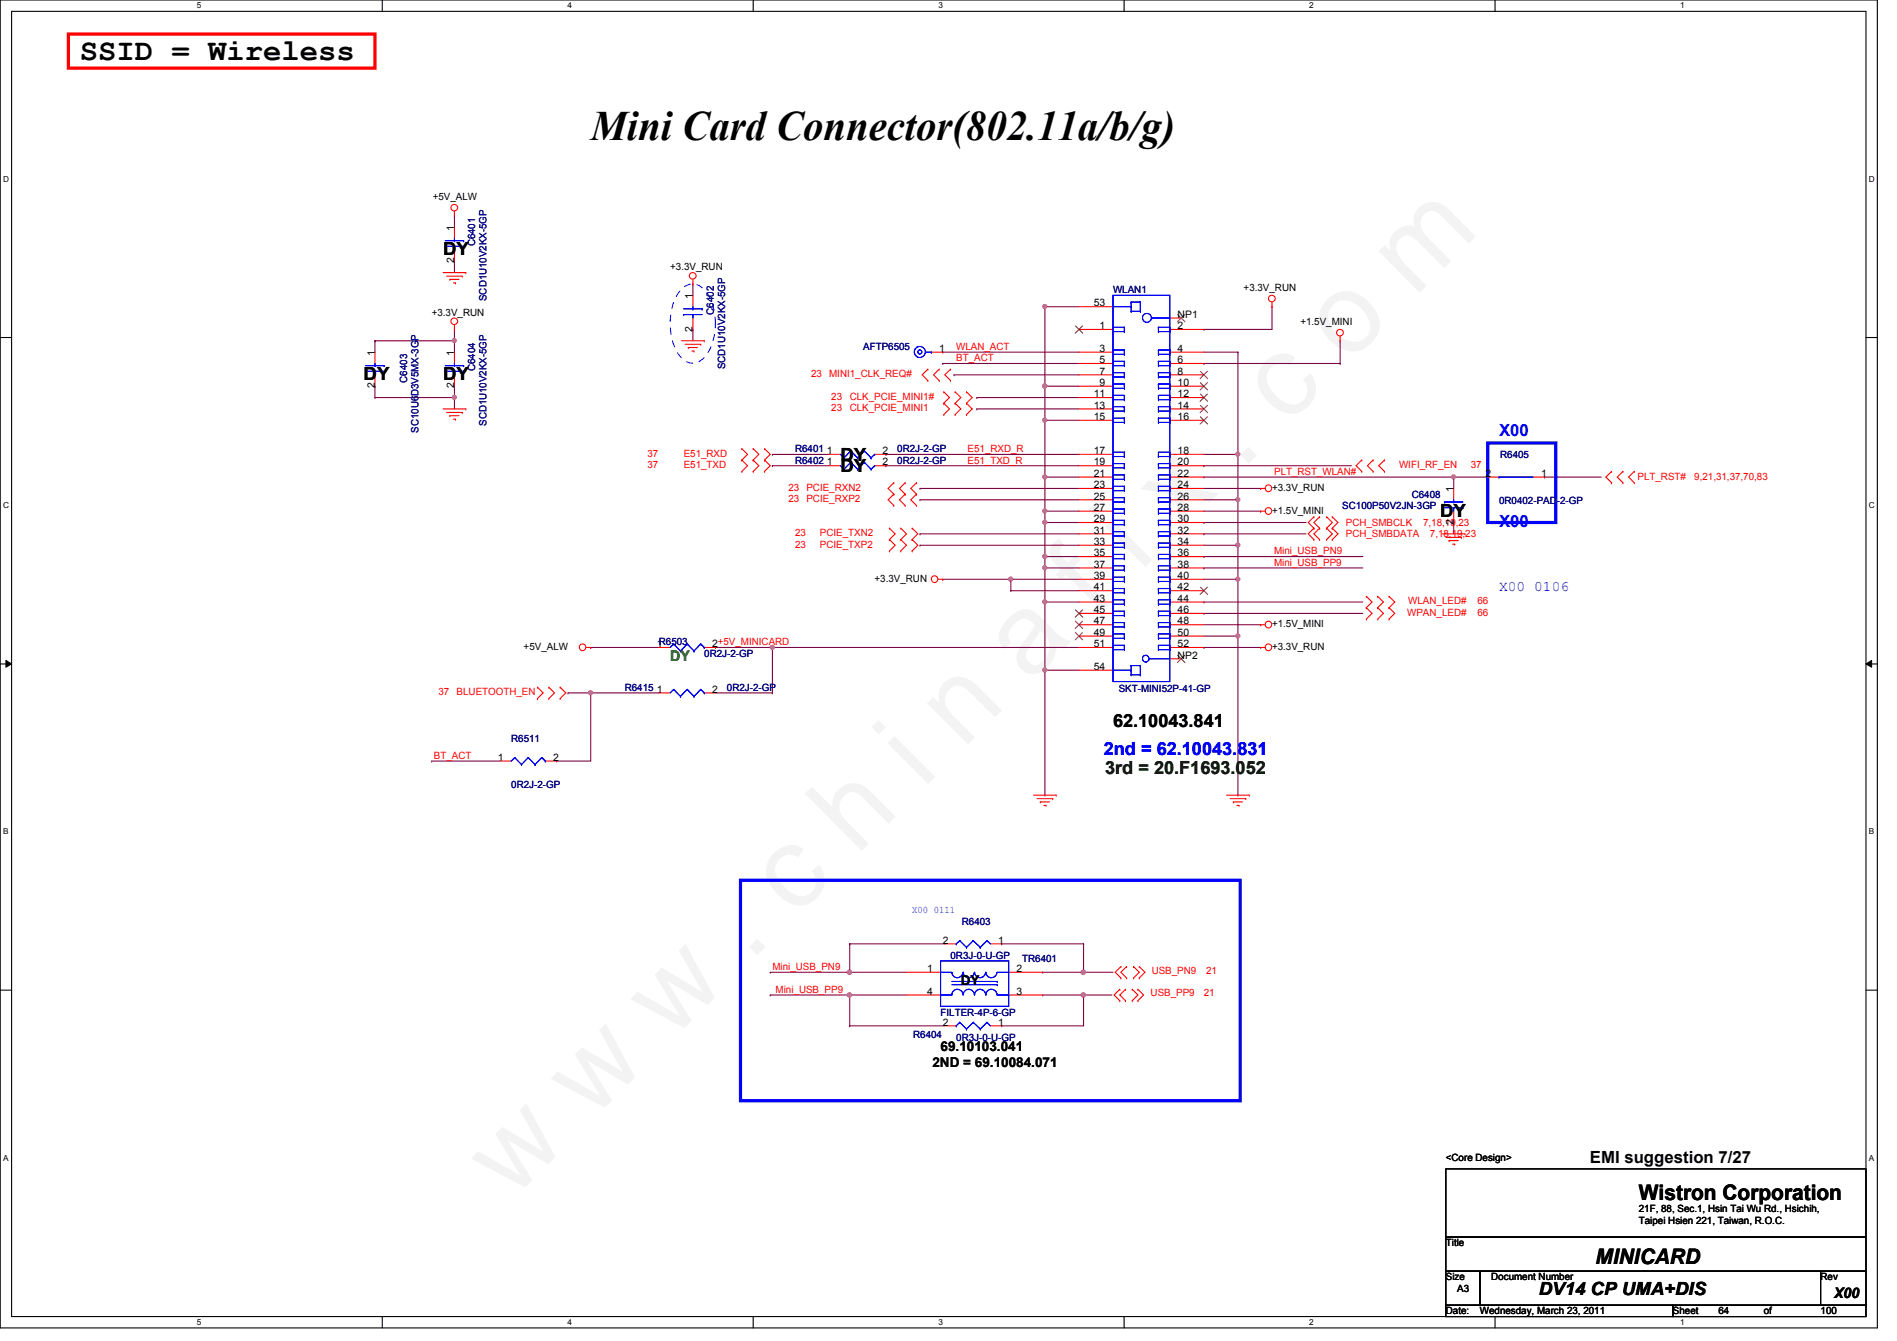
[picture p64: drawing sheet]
<svg xmlns="http://www.w3.org/2000/svg" width="297mm" height="210mm" viewBox="0 0 297 210" stroke-linecap="round" stroke-linejoin="round" font-family="sans-serif">
<defs><g id="words">
<text font-size="17.6" fill="#f0f" x="80.1" y="188" transform="rotate(-45 80.1 188)">w w w . c h i n a f i x . c o m</text>
<text font-size="6.6" x="92.5" y="21.9">Mini Card Connector(802.11a/b/g)</text>
<text font-size="4.8" x="12.5" y="9.4">SSID = Wireless</text>
<g font-size="3.3">
<text x="256.6" y="187.9">Wistron Corporation</text>
<text x="249.8" y="197.9">MINICARD</text>
</g>
<g font-size="2.8">
<text x="69.4" y="40">DY</text>
<text x="56.9" y="59.5">DY</text>
<text x="69.4" y="59.5">DY</text>
<text x="131.6" y="73.9">DY</text>
<text x="131.6" y="72.1">DY</text>
<text x="225.5" y="80.9">DY</text>
<text x="174.3" y="113.7">62.10043.841</text>
<text x="241" y="202.8">DV14 CP UMA+DIS</text>
</g>
<text font-size="2.8" fill="#00f" x="172.8" y="118.2">2nd = 62.10043.831</text>
<text font-size="2.8" fill="#004000" x="173.1" y="121.2">3rd = 20.F1693.052</text>
<g font-size="2.6" fill="#00f">
<text x="234.7" y="68.2">X00</text>
<text x="234.7" y="82.4">X00</text>
</g>
<text font-size="2.6" x="249" y="182">EMI suggestion 7/27</text>
<text font-size="2.3" fill="#00f" x="234.7" y="92.5">X00 0106</text>
<text font-size="2.3" fill="#008000" x="104.9" y="103.5">DY</text>
<text font-size="2.3" x="287.2" y="203.2">X00</text>
<g font-size="2.1">
<text x="150.4" y="154.2">DY</text>
<text x="146" y="167">2ND = 69.10084.071</text>
<text x="147.3" y="164.5">69.10103.041</text>
</g>
<g font-size="1.6">
<text x="67.8" y="31.3">+5V_ALW</text>
<text x="71.1" y="41.2" transform="rotate(-90 71.1 41.2)">2</text>
<text x="71.1" y="36.1" transform="rotate(-90 71.1 36.1)">1</text>
<text x="104.9" y="42.3">+3.3V_RUN</text>
<text x="108.5" y="46.8" transform="rotate(-90 108.5 46.8)">1</text>
<text x="171.3" y="48">53</text>
<text x="194.7" y="45.6">+3.3V_RUN</text>
<text x="67.6" y="49.4">+3.3V_RUN</text>
<text x="108.5" y="51.9" transform="rotate(-90 108.5 51.9)">2</text>
<text x="172.2" y="51.5">1</text>
<text x="184.4" y="51.5">2</text>
<text x="184.4" y="49.7">NP1</text>
<text x="203.6" y="50.9">+1.5V_MINI</text>
<text x="58.7" y="55.7" transform="rotate(-90 58.7 55.7)">1</text>
<text x="71.1" y="55.7" transform="rotate(-90 71.1 55.7)">1</text>
<text x="147.1" y="55.1">1</text>
<text x="172.2" y="55.1">3</text>
<text x="172.2" y="56.9">5</text>
<text x="172.2" y="58.6">7</text>
<text x="184.4" y="55.1">4</text>
<text x="184.4" y="56.9">6</text>
<text x="184.4" y="58.6">8</text>
<text x="58.7" y="60.8" transform="rotate(-90 58.7 60.8)">2</text>
<text x="71.1" y="60.8" transform="rotate(-90 71.1 60.8)">2</text>
<text x="171.3" y="62.2">11</text>
<text x="171.3" y="64">13</text>
<text x="171.3" y="65.7">15</text>
<text x="172.2" y="60.4">9</text>
<text x="184.4" y="60.4">10</text>
<text x="184.4" y="62.2">12</text>
<text x="184.4" y="64">14</text>
<text x="184.4" y="65.7">16</text>
<text x="129.5" y="71.1">1</text>
<text x="138.2" y="71.1">2</text>
<text x="171.3" y="71.1">17</text>
<text x="184.4" y="71.1">18</text>
<text x="129.5" y="72.9">1</text>
<text x="138.2" y="72.9">2</text>
<text x="171.3" y="72.9">19</text>
<text x="171.3" y="74.6">21</text>
<text x="171.3" y="76.4">23</text>
<text x="184.4" y="72.9">20</text>
<text x="184.4" y="74.6">22</text>
<text x="184.4" y="76.4">24</text>
<text x="199.2" y="76.8">+3.3V_RUN</text>
<text x="227.6" y="77" transform="rotate(-90 227.6 77)">1</text>
<text x="232.6" y="74.6">2</text>
<text x="241.3" y="74.6">1</text>
<text x="171.3" y="78.2">25</text>
<text x="171.3" y="80">27</text>
<text x="171.3" y="81.7">29</text>
<text x="171.3" y="83.5">31</text>
<text x="184.4" y="78.2">26</text>
<text x="184.4" y="80">28</text>
<text x="184.4" y="81.7">30</text>
<text x="184.4" y="83.5">32</text>
<text x="199.2" y="80.4">+1.5V_MINI</text>
<text x="227.6" y="82.1" transform="rotate(-90 227.6 82.1)">2</text>
<text x="171.3" y="85.3">33</text>
<text x="171.3" y="87.1">35</text>
<text x="171.3" y="88.9">37</text>
<text x="184.4" y="85.3">34</text>
<text x="184.4" y="87.1">36</text>
<text x="184.4" y="88.9">38</text>
<text x="136.9" y="91.1">+3.3V_RUN</text>
<text x="171.3" y="90.6">39</text>
<text x="171.3" y="92.4">41</text>
<text x="171.3" y="94.2">43</text>
<text x="171.3" y="96">45</text>
<text x="184.4" y="90.6">40</text>
<text x="184.4" y="92.4">42</text>
<text x="184.4" y="94.2">44</text>
<text x="184.4" y="96">46</text>
<text x="82" y="101.7">+5V_ALW</text>
<text x="102.8" y="101.3">1R6503</text>
<text x="111.5" y="101.3">2+5V_MINICARD</text>
<text x="171.3" y="97.7">47</text>
<text x="171.3" y="99.5">49</text>
<text x="171.3" y="101.3">51</text>
<text x="184.4" y="97.7">48</text>
<text x="184.4" y="99.5">50</text>
<text x="184.4" y="101.3">52</text>
<text x="199.2" y="98.2">+1.5V_MINI</text>
<text x="199.2" y="101.7">+3.3V_RUN</text>
<text x="171.3" y="104.9">54</text>
<text x="184.4" y="103.1">NP2</text>
<text x="102.8" y="108.4">1</text>
<text x="111.5" y="108.4">2</text>
<text x="77.9" y="119.1">1</text>
<text x="86.6" y="119.1">2</text>
<text x="147.6" y="147.7">2</text>
<text x="156.3" y="147.7">1</text>
<text x="145.2" y="152.1">1</text>
<text x="145.2" y="155.7">4</text>
<text x="159.2" y="152.1">2</text>
<text x="159.2" y="155.7">3</text>
<text x="147.6" y="160.5">2</text>
<text x="156.3" y="160.5">1</text>
<text x="226.4" y="181.7">&lt;Core Design&gt;</text>
<text x="256.6" y="189.7">21F, 88, Sec.1, Hsin Tai Wu Rd., Hsichih,</text>
<text x="256.6" y="191.6">Taipei Hsien 221, Taiwan, R.O.C.</text>
<text x="226.4" y="195.1">Title</text>
<text x="226.4" y="200.4">Size</text>
<text x="228.2" y="202.2">A3</text>
<text x="233.5" y="200.4">Document Number</text>
<text x="285.1" y="200.4">Rev</text>
<text x="226.4" y="205.7">Date:</text>
<text x="231.7" y="205.7">Wednesday, March 23, 2011</text>
<text x="262" y="205.7">Sheet</text>
<text x="269.1" y="205.7">64</text>
<text x="276.2" y="205.7">of</text>
<text x="285.1" y="205.7">100</text>
</g>
<g font-size="1.6" fill="#000080">
<text x="74.4" y="38.6" transform="rotate(-90 74.4 38.6)">C6401</text>
<text x="76.2" y="47.1" transform="rotate(-90 76.2 47.1)">SCD1U10V2KX-5GP</text>
<text x="174.3" y="45.9">WLAN1</text>
<text x="111.8" y="49.2" transform="rotate(-90 111.8 49.2)">C6402</text>
<text x="63.8" y="59.9" transform="rotate(-90 63.8 59.9)">C6403</text>
<text x="74.4" y="58.1" transform="rotate(-90 74.4 58.1)">C6404</text>
<text x="113.5" y="57.8" transform="rotate(-90 113.5 57.8)">SCD1U10V2KX-5GP</text>
<text x="135.2" y="54.8">AFTP6505</text>
<text x="65.5" y="67.7" transform="rotate(-90 65.5 67.7)">SC10U6D3V5MX-3GP</text>
<text x="76.2" y="66.7" transform="rotate(-90 76.2 66.7)">SCD1U10V2KX-5GP</text>
<text x="124.5" y="70.8">R6401</text>
<text x="140.5" y="70.8">0R2J-2-GP</text>
<text x="234.9" y="71.7">R6405</text>
<text x="124.5" y="72.6">R6402</text>
<text x="140.5" y="72.6">0R2J-2-GP</text>
<text x="221.1" y="77.9">C6408</text>
<text x="210.2" y="79.7">SC100P50V2JN-3GP</text>
<text x="234.7" y="79">0R0402-PAD-2-GP</text>
<text x="110.3" y="102.8">0R2J-2-GP</text>
<text x="97.8" y="108.1">R6415</text>
<text x="113.8" y="108.1">0R2J-2-GP</text>
<text x="175.2" y="108.3">SKT-MINI52P-41-GP</text>
<text x="80" y="116.1">R6511</text>
<text x="80" y="123.4">0R2J-2-GP</text>
<text x="150.6" y="144.7">R6403</text>
<text x="148.8" y="150.1">0R3J-0-U-GP</text>
<text x="160.1" y="150.6">TR6401</text>
<text x="147.3" y="159">FILTER-4P-6-GP</text>
<text x="143" y="162.5">R6404</text>
<text x="149.7" y="162.9">0R3J-0-U-GP</text>
</g>
<g font-size="1.6" fill="#f00">
<text x="127" y="59.1">23</text>
<text x="129.8" y="59.1">MINI1_CLK_REQ#</text>
<text x="149.7" y="54.8">WLAN_ACT</text>
<text x="149.7" y="56.6">BT_ACT</text>
<text x="130.2" y="62.6">23</text>
<text x="130.2" y="64.4">23</text>
<text x="133.1" y="62.6">CLK_PCIE_MINI1#</text>
<text x="133.1" y="64.4">CLK_PCIE_MINI1</text>
<text x="101.4" y="71.5">37</text>
<text x="107.1" y="71.5">E51_RXD</text>
<text x="151.5" y="70.8">E51_RXD_R</text>
<text x="101.4" y="73.3">37</text>
<text x="107.1" y="73.3">E51_TXD</text>
<text x="123.4" y="76.8">23</text>
<text x="126.3" y="76.8">PCIE_RXN2</text>
<text x="151.5" y="72.6">E51_TXD_R</text>
<text x="199.5" y="74.3">PLT_RST_WLAN#</text>
<text x="219.1" y="73.3">WIFI_RF_EN</text>
<text x="230.3" y="73.3">37</text>
<text x="256.4" y="75.1">PLT_RST#</text>
<text x="265.3" y="75.1">9,21,31,37,70,83</text>
<text x="123.4" y="78.6">23</text>
<text x="124.5" y="83.9">23</text>
<text x="126.3" y="78.6">PCIE_RXP2</text>
<text x="128.4" y="83.9">PCIE_TXN2</text>
<text x="210.7" y="82.3">PCH_SMBCLK</text>
<text x="222.8" y="82.3">7,18,19,23</text>
<text x="124.5" y="85.7">23</text>
<text x="128.4" y="85.7">PCIE_TXP2</text>
<text x="199.5" y="86.8">Mini_USB_PN9</text>
<text x="199.5" y="88.6">Mini_USB_PP9</text>
<text x="210.7" y="84.1">PCH_SMBDATA</text>
<text x="223.9" y="84.1">7,18,19,23</text>
<text x="220.5" y="94.6">WLAN_LED#</text>
<text x="231.3" y="94.6">66</text>
<text x="220.3" y="96.4">WPAN_LED#</text>
<text x="231.3" y="96.4">66</text>
<text x="68.7" y="108.8">37</text>
<text x="71.5" y="108.8">BLUETOOTH_EN</text>
<text x="67.9" y="118.8">BT_ACT</text>
<text x="120.9" y="151.8">Mini_USB_PN9</text>
<text x="121.5" y="155.4">Mini_USB_PP9</text>
<text x="180.2" y="156">USB_PP9</text>
<text x="180.3" y="152.4">USB_PN9</text>
<text x="188.5" y="156">21</text>
<text x="188.8" y="152.4">21</text>
</g>
<text font-size="1.6" fill="#00f" x="142.8" y="142.9">X00 0111</text>
<g font-size="1.3">
<text x="30.8" y="1.3">5</text>
<text x="88.9" y="1.3">4</text>
<text x="146.9" y="1.3">3</text>
<text x="205" y="1.3">2</text>
<text x="263.1" y="1.3">1</text>
<text x=".5" y="28.4">D</text>
<text x="292.6" y="28.4">D</text>
<text x=".5" y="79.5">C</text>
<text x="292.6" y="79.5">C</text>
<text x=".5" y="130.6">B</text>
<text x="292.6" y="130.6">B</text>
<text x=".5" y="181.7">A</text>
<text x="292.6" y="181.7">A</text>
<text x="30.8" y="207.4">5</text>
<text x="88.9" y="207.4">4</text>
<text x="146.9" y="207.4">3</text>
<text x="205" y="207.4">2</text>
<text x="263.1" y="207.4">1</text>
</g>
</g></defs>
<path d="M0 0h294v207.9h-294zM1.8 1.8h290.4v204.3h-290.4z" fill="none" stroke="#000" stroke-width=".17"/>
<g fill="#fff">
<path d="M30.8 .2h.7v1.4h-.7z"/>
<path d="M30.8 206.2h.7v1.4h-.7z"/>
</g>
<path d="M59.9 0v1.8M59.9 206.1v1.8" fill="none" stroke="#000" stroke-width=".17"/>
<g fill="#fff">
<path d="M88.9 .2h.6v1.4h-.6z"/>
<path d="M88.9 206.2h.6v1.4h-.6z"/>
</g>
<path d="M117.9 0v1.8M117.9 206.1v1.8" fill="none" stroke="#000" stroke-width=".17"/>
<g fill="#fff">
<path d="M146.9 .2h.7v1.4h-.7z"/>
<path d="M146.9 206.2h.7v1.4h-.7z"/>
</g>
<path d="M176 0v1.8M176 206.1v1.8" fill="none" stroke="#000" stroke-width=".17"/>
<g fill="#fff">
<path d="M205 .2h.7v1.4h-.7z"/>
<path d="M205 206.2h.7v1.4h-.7z"/>
</g>
<path d="M234.1 0v1.8M234.1 206.1v1.8" fill="none" stroke="#000" stroke-width=".17"/>
<g fill="#fff">
<path d="M263.1 .2h.7v1.4h-.7z"/>
<path d="M263.1 206.2h.7v1.4h-.7z"/>
<path d="M.5 27.3h.9v1.4h-.9z"/>
<path d="M292.6 27.3h.9v1.4h-.9z"/>
<path d="M.5 78.4h.9v1.4h-.9z"/>
<path d="M292.6 78.4h.9v1.4h-.9z"/>
</g>
<path d="M0 52.8h1.8M292.2 52.8h1.8" fill="none" stroke="#000" stroke-width=".17"/>
<g fill="#fff">
<path d="M.5 129.5h.8v1.4h-.8z"/>
<path d="M292.6 129.5h.9v1.4h-.9z"/>
</g>
<path d="M0 103.9h1.8M292.2 103.9h1.8" fill="none" stroke="#000" stroke-width=".17"/>
<path d="M.9 103.4l.9 .5-.9 .5zM292.2 103.9l.9-.5v1z" fill="#000"/>
<path d="M.9 103.4l.9 .5-.9 .5zM292.2 103.9l.9-.5v1z" fill="none" stroke="#000" stroke-width=".16"/>
<g fill="#fff">
<path d="M.5 180.5h.8v1.4h-.8z"/>
<path d="M292.6 180.5h.9v1.4h-.9z"/>
</g>
<path d="M0 155h1.8M292.2 155h1.8M226.4 183h65.8v10.6h-65.8zM226.4 193.6h65.8v5.4h-65.8zM226.4 199h5.3v5.3h-5.3zM231.7 199h53.4v5.3h-53.4zM285.1 199h7.1v5.3h-7.1zM226.4 204.3h35.6v1.8h-35.6zM262 204.3h30.2v1.8h-30.2z" fill="none" stroke="#000" stroke-width=".17"/>
<g fill="none" stroke="#800040" stroke-width=".17">
<path d="M58.7 53.3h.1M58.7 53.3v1.8M58.7 53.3h12.5M58.7 60.5h.1M58.7 62.2h.1M58.7 60.5v1.7M58.7 62.2h12.5M138.7 71.1h30.2M138.7 72.9h30.2M188.5 74.7h39.1M241.8 74.7h.1M241.8 74.7h8.9"/>
<path d="M120.9 101.3h48"/>
</g>
<path d="M58.7 55.1v1.8M58.7 58.7v1.8M240.1 74.7h1.7M252.3 75.6h.1M252.3 73.8h.1M252.3 73.8l-.8 .9 .8 .9M254.1 73.8h.1M254.1 75.6h.1M254.1 73.8l-.9 .9 .9 .9M255.9 75.6h.1M255.9 73.8h.1M255.9 73.8l-.9 .9 .9 .9" fill="none" stroke="#f00" stroke-width=".17"/>
<path d="M10.7 5.3h48v5.4h-48z" fill="none" stroke="#f00" stroke-width=".51"/>
<path d="M233 69.3h10.6v12.5h-10.6zM115.9 137.8h78.3v34.5h-78.3z" fill="none" stroke="#00f" stroke-width=".51"/>
<path d="M57.3 58.1h.1M57.3 57.2h2.9M57.3 58.1h2.9M58.7 57.2h.1M58.7 58.1h.1M58.7 56.9v.3M58.7 58.1v.6M60.2 57.2h.1M174.3 46.2h8.9v60.5h-8.9zM234.7 74.7h5.4" fill="none" stroke="#00f" stroke-width=".17"/>
<use href="#words"/>
</svg>
